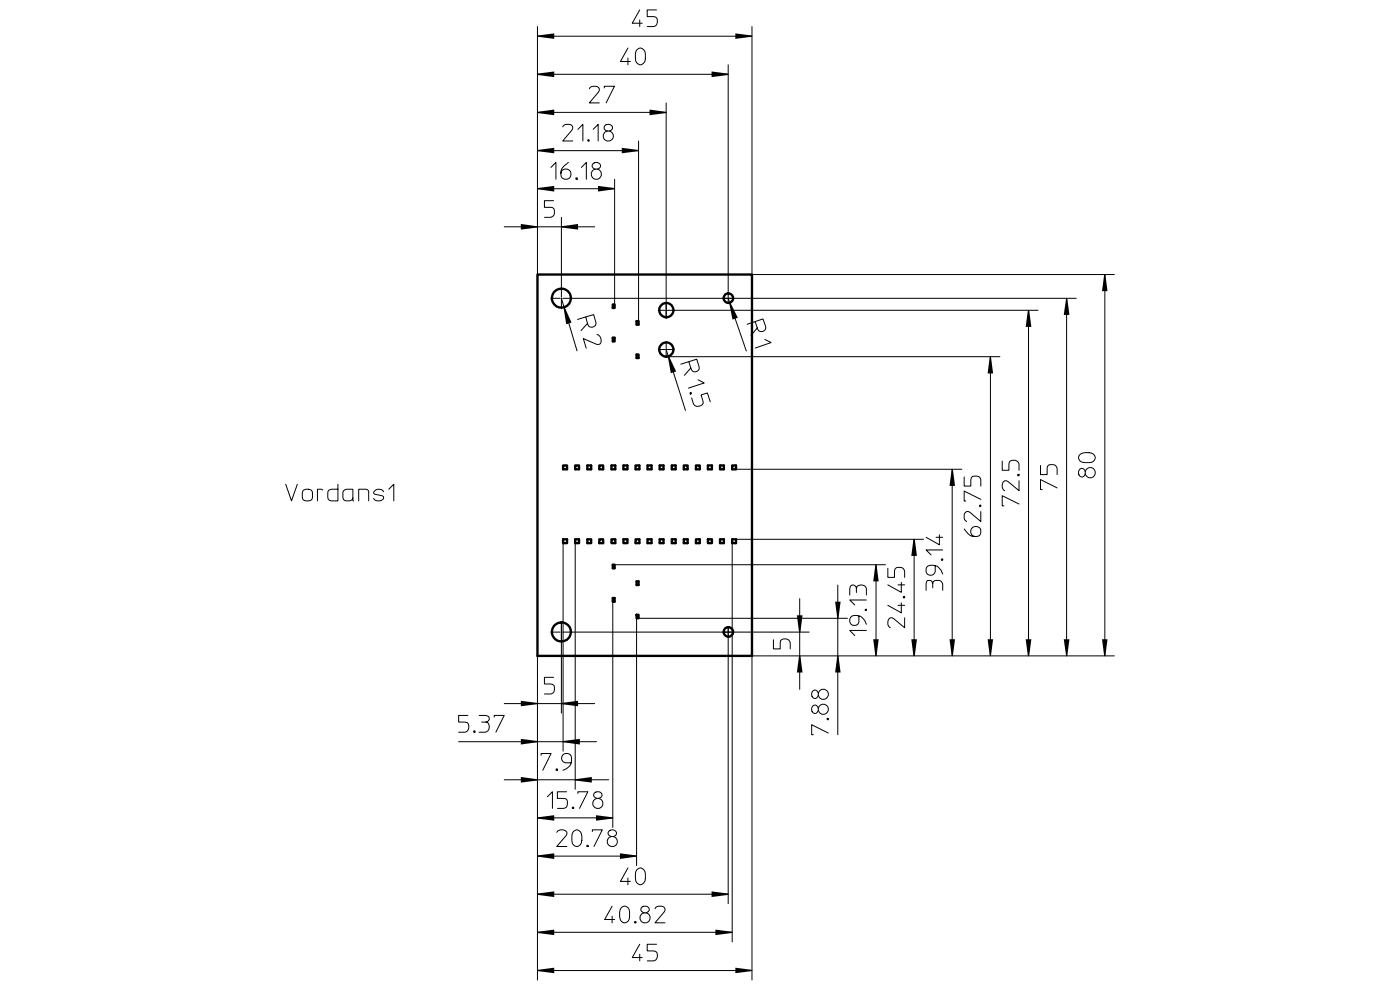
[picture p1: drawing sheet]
<svg xmlns="http://www.w3.org/2000/svg" width="297mm" height="210mm" viewBox="0 0 297 210" stroke-linecap="round" stroke-linejoin="round" font-family="sans-serif">
<path d="M153.4 63.3h2.2M154.5 62.2v2.2M153.4 134.1h2.2M154.5 133v2.2" fill="none" stroke="#000" stroke-width=".21" stroke-dasharray="1 .1 0 .1"/>
<path d="M116.9 63.3h4.4M119.1 65.5v-4.4M116.9 134.1h4.4M119.1 131.9v4.4" fill="none" stroke="#000" stroke-width=".21" stroke-dasharray="2 .2 0 .2"/>
<path d="M139.7 65.8h3.3M139.7 74.1h3.3M141.3 64.1v3.4M141.3 75.8v-3.3" fill="none" stroke="#000" stroke-width=".21" stroke-dasharray="1.5 .2 0 .2"/>
<g fill="none" stroke="#000" stroke-width=".21">
<path d="M114 5.6v52.6M114 7.7h45.5M114 15.8h40.5M125 18.8a1.29 1.29 0 0 1 2.1 0l-.1 .7-2 2.3h2.1M128.2 18.7v-.4h2.2l-1.8 3.5M133.2 10.2l-1.6 2.8h2.1M133.2 12.3v1.4M135 10.6a.98 .98 0 0 1 1.1-.4 .98 .98 0 0 1 .7 .8 2.82 2.82 0 0 1-.3 2.5 1.04 1.04 0 0 1-1.3 0 1.04 1.04 0 0 1-.4-1.1l.1-1.4zM135.7 2.1l-1.6 2.8h2.1M135.7 4.2v1.4M139.3 2.1h-2v1.4l1.8 .1a1.19 1.19 0 0 1-.5 2h-1.3M154.5 13.7v48.5"/>
<path d="M159.5 5.6v52.6h76.9M114 23.8h27.3M114 32h21.5M116.9 35.5l1-1v3.5M119.4 26.9a1.29 1.29 0 0 1 2.1 0l-.2 .7-1.9 2.3h2.1M120.6 34.5a2.43 2.43 0 0 0-1.5 3 1.09 1.09 0 0 0 1.7 .3 1.09 1.09 0 0 0-.2-1.7 1.09 1.09 0 0 0-1.6 .7M122.2 37.7h.2v.3h-.2zM122.3 37.9h.1M122.6 27.4l1-1v3.5M123.3 35.5l1.1-1v3.5M124.7 29.7h.3v.2h-.3zM124.8 29.7l.1 .1z"/>
<path d="M125.8 34.7a.91 .91 0 0 1 1-.2 .91 .91 0 0 1 .6 .8 .92 .92 0 0 1-1 .6 .92 .92 0 0 1-.8-.9zM125.8 27.4l1.1-1v3.5M126.3 35.9a1.1 1.1 0 0 0-.7 1.7 1.1 1.1 0 0 0 1.8 0 1.1 1.1 0 0 0-.7-1.7M128.3 26.6a.93 .93 0 0 1 1-.2 .93 .93 0 0 1 .6 .9 .92 .92 0 0 1-1 .5 .92 .92 0 0 1-.7-.9zM128.9 27.8a1.08 1.08 0 0 0-.8 1.7 1.08 1.08 0 0 0 1.9 0 1.08 1.08 0 0 0-.8-1.7M130.4 38v26.6M135.5 29.9v39M141.3 21.8v45.7M107 48.1h19.2M114 40h16.4M117.4 42.6h-1.9v1.4l1.8 .1a1.23 1.23 0 0 1-.5 2h-1.3M119.1 46.1v15"/>
<path d="M234.4 58.2v80.9M119.1 63.3l3.3 11.1M121.3 63.3h107M124.2 67.2l-1.7 .6M124.6 68.6l-.4-1.4 1.7-.5 .5 1.6a.9 .9 0 0 1-.7 1.1 .9 .9 0 0 1-1.1-.8l-1.3 1.5M126.6 70.9a1.3 1.3 0 0 1 .6 2.1h-.7l-2.7-1.2 .6 2.1M141.3 74.1l4.1 13M141.3 75.7h70.8M143 65.8h77.2M146.1 76.7l-1.7 .5M146.5 78.1l-.4-1.4 1.7-.5 .5 1.6a.9 .9 0 0 1-.7 1.1 .9 .9 0 0 1-1.1-.8l-1.3 1.5M154.5 63.3l3.8 11.2"/>
<path d="M160.2 68.2l-1.7 .6M160.7 69.6l-.5-1.4 1.7-.5 .5 1.5a.9 .9 0 0 1-.7 1.1 .9 .9 0 0 1-1-.7l-1.4 1.5M162.2 72l1.4 .7-3.4 1.1M210.1 75.7v63.4M218.2 65.8v73.3M226.3 63.3v75.8M146.4 83.3l.2-.1 .1 .3-.3 .1zM146.5 83.4l.1 .1zM146.7 84.4l.4 1.3a1.16 1.16 0 0 0 1.1 .5 1.16 1.16 0 0 0 1-.7l-.5-1.7 1.4-.4 .6 1.8M148.1 80.6l1.3 .6-3.4 1.1M156.1 99.5h47.9M202 99.5v39.6"/>
<path d="M212.6 97.8v2h1.4l.1-1.8a1.22 1.22 0 0 1 2.1 .5v1.3M220.7 98.7v2h1.4l.1-1.8a1.23 1.23 0 0 1 2.1 .4v1.4M229.1 99.5a.81 .81 0 0 1 1 .2 .81 .81 0 0 1 .1 1 .78 .78 0 0 1-1.2 .3 .78 .78 0 0 1-.1-1.2zM229.1 96.5a2.37 2.37 0 0 1 3.2 .2v.5a1.18 1.18 0 0 1-1.3 .9 1.85 1.85 0 0 1-2.1-.7l-.1-.4zM60.6 102.7l1.2 3.5 1.3-3.5M64.2 104.1a1.24 1.24 0 0 1 2.1 .4v1a1.15 1.15 0 0 1-1.1 .8 1.15 1.15 0 0 1-1.1-.8zM68.5 104l-.3-.2h-.9v2.4M71.7 102.7v3.5h-1.4a.78 .78 0 0 1-.8-.7v-1a.78 .78 0 0 1 .8-.7h1.4M74.9 105.6a1.21 1.21 0 0 1-2.2 0v-1.2l.2-.3 .6-.3h1.4v2.4h.1M76.1 106.2v-2.4h1.6l.4 .3 .1 2.1M81.4 104.3a1.17 1.17 0 0 0-1.2-.5 1.17 1.17 0 0 0-.9 .8l.3 .2 1.5 .4a.44 .44 0 0 1 .3 .4 .44 .44 0 0 1-.3 .4 1.34 1.34 0 0 1-1.8-.3M82.5 103.8l1-1.1v3.5"/>
<path d="M119.5 115.2v44.1M122 115.2v52.2M130.4 119.8h57.5M155.3 115.2v84.6M156.1 114.4h39.8M185.8 119.8v19.3M193.9 114.4v24.7M198.6 114h1.4M199.3 113.4v2.2l-2.8-1.6M199.7 118.6h.3v.2h-.3zM199.8 118.7l.1 .1zM200 116.7h-3.5l1 1"/>
<path d="M204.5 112.2a2.43 2.43 0 0 0 3 1.5 1.09 1.09 0 0 0 .4-1.7 1.09 1.09 0 0 0-1.8 .2 1.09 1.09 0 0 0 .7 1.6M204.5 101.2v1.9h1.5l.1-1.8a1.2 1.2 0 0 1 2 .5v1.3M207.8 107.2h.3v.2h-.3zM207.9 107.3h.1zM208.1 108.5v2.1l-2.3-1.9a.73 .73 0 0 0-.9-.1 .73 .73 0 0 0-.4 .7 1.06 1.06 0 0 0 .6 1.3M208.1 105.9l-3.6-1.7v2.1h.4M215.9 100.6h.3v.3h-.3zM216.1 100.7h.1M216.2 106.9l-3.6-1.7v2.1h.4M216.2 102v2.1l-2.7-2.1a1.11 1.11 0 0 0-.9 .8 1.11 1.11 0 0 0 .3 1.1l.2 .2M224.3 103.5l-3.6-1.8v2.1h.4M230.2 100.1a1.08 1.08 0 0 1 1.7-.7 1.08 1.08 0 0 1 0 1.8 1.08 1.08 0 0 1-1.7-.7"/>
<path d="M114 139.1v68.8M119.1 131.9v19.4M121.3 134.1h50.4M130 126.9v48.6M135 130.4v53.2M135.5 131.2h44.3M154.5 133v58.7M164.1 135.7v1.9h1.4l.1-1.7a1.22 1.22 0 0 1 2 .4v1.3M169.7 127v19.2M177.7 124.1v31.7M180.3 126.2l.1-1.7a.7 .7 0 0 1 .8-.4 .7 .7 0 0 1 .5 .7 1.11 1.11 0 0 1 1.1-.7 1.11 1.11 0 0 1 1 .8v1.3M181.7 124.8v.9"/>
<path d="M182.2 130.7v1.2a1.05 1.05 0 0 1-1.8 .4 1.05 1.05 0 0 1 .8-1.7 2.22 2.22 0 0 1 2.6 1.8M183.6 129.2h.2v.3h-.2zM183.6 129.3l.1 .1zM183.8 133.7h-3.5l1 1.1M183.8 127.3h-3.5l1 1M188.3 120.5v2h1.5l.1-1.8a1.23 1.23 0 0 1 2 .4v1.4M190.5 128.4h1.4M190.5 124.1h1.4M191.2 127.9v2.1l-2.9-1.6M191.2 123.5v2.2l-2.9-1.6M191.6 126.5h.3v.3h-.3zM191.8 126.6h.1"/>
<path d="M191.9 131v2.2l-2.7-2.2a1.11 1.11 0 0 0-.9 .8 1.11 1.11 0 0 0 .3 1.2l.3 .2M196.5 125.2v-1.7a.72 .72 0 0 1 .8-.4 .72 .72 0 0 1 .6 .7 1.11 1.11 0 0 1 1.1-.7 1.11 1.11 0 0 1 1 .8v1.3M197.9 123.8v.9M198.4 120v1.2a1.06 1.06 0 0 1-1.2 .8 1.06 1.06 0 0 1-.9-1.1 1.06 1.06 0 0 1 1-1 2.22 2.22 0 0 1 2.7 1.9M236.4 139.1h-76.9v68.8M97.3 157.3h29.2M99.3 151.8h-2v1.4l1.8 .1a1.23 1.23 0 0 1-.5 2h-1.3M100.5 155h.3v.3h-.3zM100.6 155.1l.1 .1zM101.6 151.8l1.8 .1a.69 .69 0 0 1 .4 .8 .69 .69 0 0 1-.8 .5 1.12 1.12 0 0 1 .8 1.1 1.12 1.12 0 0 1-.8 1h-1.4M102.2 153.2h.8M104.8 152.1v-.3h2.2l-1.8 3.5"/>
<path d="M107 149.3h19.2M117.4 143.7h-1.9v1.4l1.8 .1a1.2 1.2 0 0 1-.5 2h-1.3M172.4 149.7a.78 .78 0 0 1 1.1 .2 .78 .78 0 0 1 0 1 .72 .72 0 0 1-1 .4 .72 .72 0 0 1-.3-1zM172.4 146.6a.78 .78 0 0 1 1.1 .1 .78 .78 0 0 1 0 1 .72 .72 0 0 1-1 .4 .72 .72 0 0 1-.3-1zM173.6 150.3a1.08 1.08 0 0 1 1.7-.8 1.08 1.08 0 0 1 0 1.9 1.08 1.08 0 0 1-1.7-.8M173.6 147.1a1.08 1.08 0 0 1 1.7-.7 1.08 1.08 0 0 1 0 1.8 1.08 1.08 0 0 1-1.7-.7M175.5 152.4h.2v.3h-.2zM175.5 152.5l.1 .1zM175.7 155.5l-3.5-1.8v2.1h.3M107 165.4h22.1M114 173.5h16M114.8 160.2v-.4h2.1l-1.8 3.6"/>
<path d="M116.1 169l1.1-1.1v3.6M118 163.1h.3v.3h-.3zM118.1 163.3h.1M118.1 176.6a1.32 1.32 0 0 1 2.2 0l-.2 .7-2 2.3h2.2M120.2 167.9h-1.9v1.5h1.7a1.23 1.23 0 0 1-.4 2.1h-1.3M121.2 161.8h-1.3a1.04 1.04 0 0 1-.7-1.2 1.04 1.04 0 0 1 1.1-.8 1.04 1.04 0 0 1 .9 1 2.23 2.23 0 0 1-1.8 2.6M121.4 171.2h.3v.3h-.3zM121.5 171.3l.1 .1zM121.6 176.5a.96 .96 0 0 1 1-.5 .96 .96 0 0 1 .7 .8 1.9 1.9 0 0 1-.9 2.8h-.1a1.18 1.18 0 0 1-1-1.4l.1-1.4zM122.6 168.3v-.4h2.1l-1.8 3.6M124.5 179.3h.3v.3h-.3zM124.6 179.4l.1 .1z"/>
<path d="M125.7 176.4v-.4h2.1l-1.8 3.6M126.1 168.2a.93 .93 0 0 1 1-.2 .93 .93 0 0 1 .6 .8 .92 .92 0 0 1-1 .6 .92 .92 0 0 1-.8-.9zM126.6 169.4a1.08 1.08 0 0 0-.7 1.6 1.08 1.08 0 0 0 1.8 0 1.08 1.08 0 0 0-.7-1.6M129.2 176.3a.91 .91 0 0 1 1-.2 .91 .91 0 0 1 .6 .8 .92 .92 0 0 1-1 .5 .92 .92 0 0 1-.8-.8zM129.7 177.4a1.08 1.08 0 0 0-.7 1.7 1.08 1.08 0 0 0 1.8 0 1.08 1.08 0 0 0-.7-1.7M114 197.8h41.3M114 189.7h40.5M114 181.6h21M129.9 192.2l-1.6 2.8h2.1M129.9 194.3v1.4M131.7 192.6a1.03 1.03 0 0 1 1.3-.3 1.03 1.03 0 0 1 .6 1.2 1.85 1.85 0 0 1-.7 2.2h-.5a1.24 1.24 0 0 1-1-1.3v-.9zM133.2 184.1l-1.6 2.9h2.1"/>
<path d="M133.2 186.3v1.4M134.6 195.5h.3v.2h-.3zM134.7 195.6l.1 .1zM135 184.6a.98 .98 0 0 1 1.1-.5 .98 .98 0 0 1 .7 .8 2.82 2.82 0 0 1-.3 2.5 1.04 1.04 0 0 1-1.3 0 1.04 1.04 0 0 1-.4-1.1l.1-1.4zM136.1 192.5a.93 .93 0 0 1 1-.2 .93 .93 0 0 1 .6 .8 .92 .92 0 0 1-1 .5 .92 .92 0 0 1-.7-.9zM136.7 193.6a1.08 1.08 0 0 0-.8 1.7 1.08 1.08 0 0 0 1.9 0 1.08 1.08 0 0 0-.8-1.7M139 192.7a1.29 1.29 0 0 1 2.1 0l-.2 .8-1.9 2.2h2.1M114 205.9h45.5M135.7 200.3l-1.6 2.8h2.1M135.7 202.4v1.4M139.3 200.3h-2v1.4l1.8 .1a1.19 1.19 0 0 1-.5 2h-1.3"/>
</g>
<g fill="#000">
<path d="M114 7.5l3.6-.4v1.1l-3.6-.4z" fill-rule="evenodd"/>
<path d="M114 15.6l3.6-.4v1.2l-3.6-.5z" fill-rule="evenodd"/>
<path d="M151 15.2l3.5 .4v.3l-3.5 .5z" fill-rule="evenodd"/>
<path d="M156 7.1l3.5 .4v.3l-3.5 .4z" fill-rule="evenodd"/>
<path d="M114 23.7l3.6-.5v1.2l-3.6-.4z" fill-rule="evenodd"/>
<path d="M114 31.8l3.6-.4v1.1l-3.6-.4z" fill-rule="evenodd"/>
<path d="M114 39.9l3.6-.5v1.2l-3.6-.5z" fill-rule="evenodd"/>
<path d="M131.9 31.4l3.6 .4v.3l-3.6 .4z" fill-rule="evenodd"/>
<path d="M137.8 23.2l3.5 .5v.3l-3.5 .4z" fill-rule="evenodd"/>
<path d="M110.5 47.5l3.5 .5v.3l-3.5 .4z" fill-rule="evenodd"/>
<path d="M119.1 48l3.5-.5v1.2l-3.5-.4z" fill-rule="evenodd"/>
<path d="M126.9 39.4l3.5 .5v.2l-3.5 .5z" fill-rule="evenodd"/>
<path d="M234.2 58.2h.3l.4 3.6h-1.1z" fill-rule="evenodd"/>
<path d="M119.6 65.3l.2-.1 1.4 3.2-1.1 .4z" fill-rule="evenodd"/>
<path d="M141.7 75.6h.2l1.5 3.2-1.1 .4z" fill-rule="evenodd"/>
<path d="M154.7 64.3l.2-.1 1.6 3.2-1.1 .4z" fill-rule="evenodd"/>
<path d="M210 75.7h.2l.5 3.5h-1.2z" fill-rule="evenodd"/>
<path d="M218.1 65.8h.2l.5 3.5h-1.2z" fill-rule="evenodd"/>
<path d="M226.2 63.3h.2l.5 3.5h-1.2z" fill-rule="evenodd"/>
<path d="M201.9 99.5h.2l.5 3.6h-1.2z" fill-rule="evenodd"/>
<path d="M185.7 119.8h.2l.5 3.5h-1.2z" fill-rule="evenodd"/>
<path d="M193.8 114.4h.3l.4 3.5h-1.2z" fill-rule="evenodd"/>
<path d="M169.1 130.5h1.2l-.5 3.6h-.3z" fill-rule="evenodd"/>
<path d="M169.5 139.1h.3l.5 3.6h-1.2z" fill-rule="evenodd"/>
<path d="M177.2 127.6h1.1l-.4 3.6h-.3z" fill-rule="evenodd"/>
<path d="M177.6 139.1h.3l.4 3.6h-1.1z" fill-rule="evenodd"/>
<path d="M185.2 135.6h1.2l-.5 3.5h-.2z" fill-rule="evenodd"/>
<path d="M193.3 135.6h1.2l-.4 3.5h-.3z" fill-rule="evenodd"/>
<path d="M201.4 135.6h1.2l-.5 3.5h-.2z" fill-rule="evenodd"/>
<path d="M209.5 135.6h1.2l-.5 3.5h-.2z" fill-rule="evenodd"/>
<path d="M217.6 135.6h1.2l-.5 3.5h-.2z" fill-rule="evenodd"/>
<path d="M225.7 135.6h1.2l-.5 3.5h-.2z" fill-rule="evenodd"/>
<path d="M233.8 135.6h1.1l-.4 3.5h-.3z" fill-rule="evenodd"/>
<path d="M110.5 156.7l3.5 .5v.2l-3.5 .5z" fill-rule="evenodd"/>
<path d="M110.5 148.7l3.5 .4v.3l-3.5 .4z" fill-rule="evenodd"/>
<path d="M119.1 149.1l3.5-.4v1.1l-3.5-.4z" fill-rule="evenodd"/>
<path d="M119.5 157.2l3.5-.5v1.2l-3.5-.5z" fill-rule="evenodd"/>
<path d="M114 173.4l3.6-.5v1.2l-3.6-.5z" fill-rule="evenodd"/>
<path d="M110.5 164.8l3.5 .5v.2l-3.5 .5z" fill-rule="evenodd"/>
<path d="M122 165.3l3.6-.5v1.2l-3.6-.5z" fill-rule="evenodd"/>
<path d="M126.4 172.9l3.6 .5v.2l-3.6 .5z" fill-rule="evenodd"/>
<path d="M114 197.7l3.6-.5v1.2l-3.6-.5z" fill-rule="evenodd"/>
<path d="M114 189.5l3.6-.4v1.2l-3.6-.5z" fill-rule="evenodd"/>
<path d="M114 181.5l3.6-.5v1.2l-3.6-.5z" fill-rule="evenodd"/>
<path d="M131.5 181l3.5 .5v.2l-3.5 .5z" fill-rule="evenodd"/>
<path d="M151 189.1l3.5 .4v.3l-3.5 .5z" fill-rule="evenodd"/>
<path d="M151.8 197.2l3.5 .5v.2l-3.5 .5z" fill-rule="evenodd"/>
<path d="M114 205.7l3.6-.4v1.1l-3.6-.4z" fill-rule="evenodd"/>
<path d="M156 205.3l3.5 .4v.3l-3.5 .4z" fill-rule="evenodd"/>
</g>
<g fill="none" stroke="#000" stroke-width=".5">
<path d="M114 58.2h45.5v80.9h-45.5zM130 64.6h.4v.7h-.4zM130 71.6h.4v.8h-.4zM135 68.1h.5v.8h-.5zM135 75.2h.5v.7h-.5zM119.5 98.7h.8v.8h-.8zM122 98.7h.8v.8h-.8zM124.6 98.7h.8v.8h-.8zM127.1 98.7h.9v.8h-.9zM129.7 98.7h.8v.8h-.8zM132.3 98.7h.8v.8h-.8zM134.8 98.7h.8v.8h-.8z"/>
<path d="M137.4 98.7h.8v.8h-.8zM139.9 98.7h.9v.8h-.9zM142.5 98.7h.8v.8h-.8zM145.1 98.7h.8v.8h-.8zM147.6 98.7h.8v.8h-.8zM150.2 98.7h.8v.8h-.8zM152.8 98.7h.8v.8h-.8zM155.3 98.7h.8v.8h-.8zM119.5 114.4h.8v.8h-.8zM122 114.4h.8v.8h-.8zM124.6 114.4h.8v.8h-.8zM127.1 114.4h.9v.8h-.9z"/>
<path d="M129.7 114.4h.8v.8h-.8zM130 119.8h.4v.7h-.4zM132.3 114.4h.8v.8h-.8zM134.8 114.4h.8v.8h-.8zM137.4 114.4h.8v.8h-.8zM139.9 114.4h.9v.8h-.9zM142.5 114.4h.8v.8h-.8zM145.1 114.4h.8v.8h-.8zM147.6 114.4h.8v.8h-.8zM150.2 114.4h.8v.8h-.8zM152.8 114.4h.8v.8h-.8zM155.3 114.4h.8v.8h-.8z"/>
<path d="M130 126.9h.4v.7h-.4zM135 130.4h.5v.8h-.5zM135 123.3h.5v.8h-.5z"/>
<circle cx="119.1" cy="63.3" r="2.02"/>
<circle cx="141.4" cy="65.8" r="1.51"/>
<circle cx="141.4" cy="74.2" r="1.51"/>
<circle cx="154.5" cy="63.2" r="1.02"/>
<circle cx="119.1" cy="134.1" r="2.02"/>
<circle cx="154.5" cy="134" r="1.02"/>
</g>
</svg>
